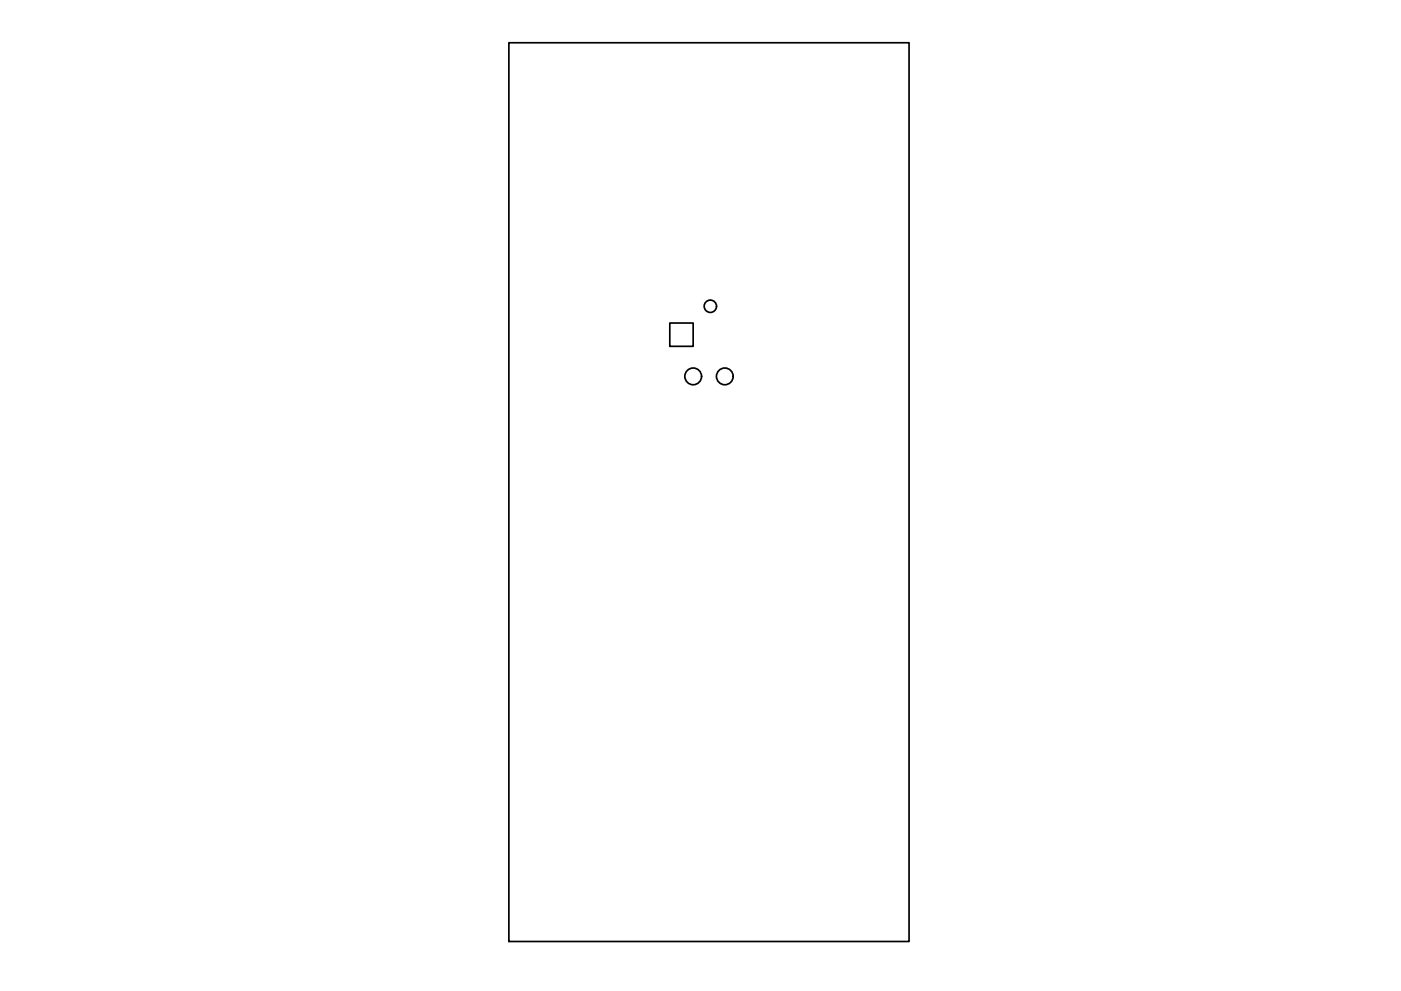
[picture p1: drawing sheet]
<svg xmlns="http://www.w3.org/2000/svg" width="420mm" height="297mm" viewBox="0 0 420 297" stroke-linecap="round" stroke-linejoin="round" font-family="sans-serif">
<!-- layer: Visible -->
<g fill="none" stroke="#000" stroke-width=".51">
<path d="M152.6 12.8h120v269.4h-120zM200.9 96.8h7v7h-7z"/>
<circle cx="213" cy="91.8" r="1.85"/>
<circle cx="207.9" cy="112.8" r="2.51"/>
<circle cx="217.4" cy="112.8" r="2.51"/>
</g>
</svg>
